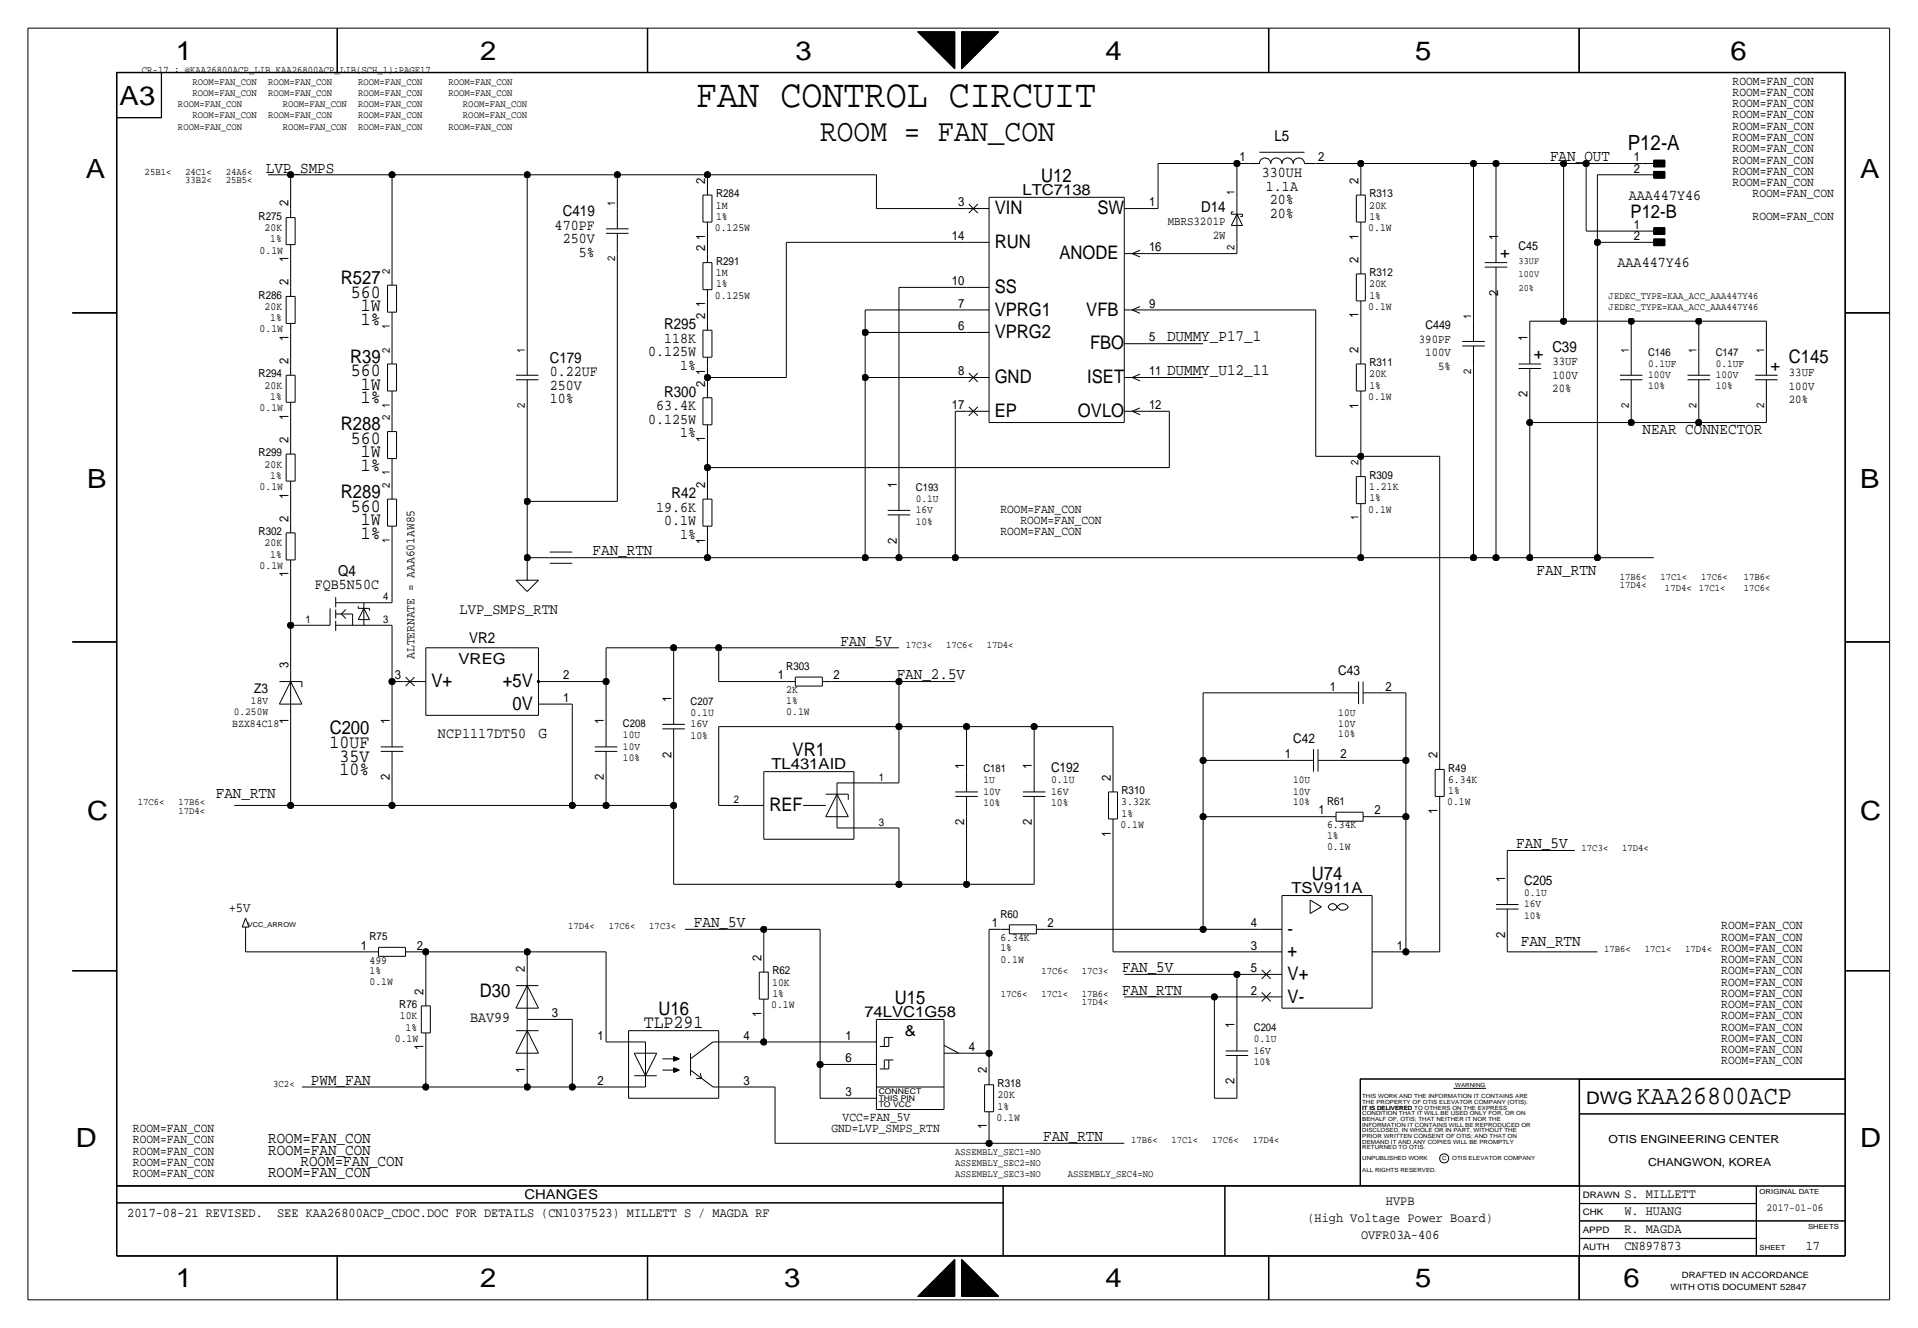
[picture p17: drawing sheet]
<svg xmlns="http://www.w3.org/2000/svg" width="432mm" height="300mm" viewBox="0 0 432 300" stroke-linecap="round" stroke-linejoin="round" font-family="sans-serif">
<defs><g id="words">
<text font-size="8.9" x="157" y="24.2">FAN CONTROL CIRCUIT</text>
<text font-size="7.1" x="184.9" y="31.8">ROOM = FAN_CON</text>
<g font-size="6">
<text x="39.7" y="13.5">1</text>
<text x="108.3" y="13.5">2</text>
<text x="179.4" y="13.5">3</text>
<text x="249.2" y="13.5">4</text>
<text x="319.1" y="13.5">5</text>
<text x="390.2" y="13.5">6</text>
<text x="27" y="23.7">A3</text>
<text x="19.4" y="40.2">A</text>
<text x="419.4" y="40.2">A</text>
<text x="19.7" y="110">B</text>
<text x="419.4" y="110">B</text>
<text x="19.7" y="185">C</text>
<text x="419.4" y="185">C</text>
<text x="17.1" y="258.6">D</text>
<text x="419.4" y="258.6">D</text>
<text x="39.7" y="290.4">1</text>
<text x="108.3" y="290.4">2</text>
<text x="176.8" y="290.4">3</text>
<text x="249.2" y="290.4">4</text>
<text x="319.1" y="290.4">5</text>
<text x="366.1" y="290.4">6</text>
</g>
<text font-size="5.9" x="369.1" y="249">KAA26800ACP</text>
<text font-size="4.7" x="367" y="33.8">P12-A</text>
<g font-size="4.2">
<text x="234.8" y="40.9">U12</text>
<text x="224.3" y="48.3">VIN</text>
<text x="247.4" y="48.3">SW</text>
<text x="367.7" y="49.1">P12-B</text>
<text x="224.3" y="55.9">RUN</text>
<text x="238.9" y="58.5">ANODE</text>
<text x="76.9" y="64.1">R527</text>
<text x="79.1" y="67.1">560</text>
<text x="81.3" y="70.2">1W</text>
<text x="224.3" y="71.2">VPRG1</text>
<text x="224.3" y="66.1">SS</text>
<text x="244.9" y="71.2">VFB</text>
<text x="81.3" y="73.2">1%</text>
<text x="224.3" y="76.3">VPRG2</text>
<text x="79" y="81.8">R39</text>
<text x="245.8" y="78.8">FBO</text>
<text x="403.4" y="81.8">C145</text>
<text x="79.1" y="84.9">560</text>
<text x="81.3" y="87.9">1W</text>
<text x="224.3" y="86.4">GND</text>
<text x="245.1" y="86.4">ISET</text>
<text x="81.3" y="91">1%</text>
<text x="224.3" y="94">EP</text>
<text x="243.1" y="94">OVLO</text>
<text x="76.9" y="97.1">R288</text>
<text x="79.1" y="100.1">560</text>
<text x="81.3" y="103.2">1W</text>
<text x="81.3" y="106.2">1%</text>
<text x="76.9" y="112.3">R289</text>
<text x="79.1" y="115.4">560</text>
<text x="81.3" y="118.4">1W</text>
<text x="81.3" y="121.5">1%</text>
<text x="97.3" y="155">V+</text>
<text x="113.4" y="155">+5V</text>
<text x="115.6" y="160.1">0V</text>
<text x="74.3" y="165.7">C200</text>
<text x="74.3" y="168.7">10UF</text>
<text x="76.6" y="171.8">35V</text>
<text x="178.7" y="170.5">VR1</text>
<text x="76.6" y="174.8">10%</text>
<text x="173.5" y="182.9">REF</text>
<text x="295.8" y="198.4">U74</text>
<text x="290.3" y="210.9">-</text>
<text x="290.3" y="216">+</text>
<text x="290.3" y="221">V+</text>
<text x="108.2" y="224.8">D30</text>
<text x="201.8" y="226.4">U15</text>
<text x="290.3" y="226.1">V-</text>
<text x="145.1" y="232">TLP291</text>
<text x="148.4" y="228.9">U16</text>
</g>
<text font-size="3.9" x="357.6" y="249">DWG</text>
<g font-size="3.6">
<text x="59.9" y="38.9">LVP_SMPS</text>
<text x="349.5" y="36.4">FAN_OUT</text>
<text x="263.1" y="77">DUMMY_P17_1</text>
<text x="263.1" y="84.6">DUMMY_U12_11</text>
<text x="370.3" y="97.8">NEAR CONNECTOR</text>
<text x="133.6" y="125.3">FAN_RTN</text>
<text x="346.5" y="129.6">FAN_RTN</text>
<text x="189.5" y="145.6">FAN_5V</text>
<text x="202.2" y="153.2">FAN_2.5V</text>
<text x="121.4" y="166.4">G</text>
<text x="48.7" y="180">FAN_RTN</text>
<text x="341.9" y="191.3">FAN_5V</text>
<text x="156.5" y="209.1">FAN_5V</text>
<text x="342.9" y="213.5">FAN_RTN</text>
<text x="253" y="219.3">FAN_5V</text>
<text x="253" y="224.3">FAN_RTN</text>
<text x="70.1" y="244.7">PWM_FAN</text>
<text x="60.5" y="257.9">ROOM=FAN_CON</text>
<text x="235.2" y="257.4">FAN_RTN</text>
<text x="60.5" y="260.4">ROOM=FAN_CON</text>
<text x="67.8" y="262.9">ROOM=FAN_CON</text>
<text x="60.4" y="265.5">ROOM=FAN_CON</text>
</g>
<text font-size="3.5" x="103.6" y="138.5">LVP_SMPS_RTN</text>
<g font-size="3.4">
<text x="287.4" y="31.8">L5</text>
<text x="284.5" y="39.9">330UH</text>
<text x="230.5" y="44">LTC7138</text>
<text x="270.8" y="47.8">D14</text>
<text x="285.4" y="43">1.1A</text>
<text x="286.3" y="46">20%</text>
<text x="367.3" y="45">AAA447Y46</text>
<text x="125.1" y="51.9">470PF</text>
<text x="126.9" y="48.8">C419</text>
<text x="286.3" y="49.1">20%</text>
<text x="126.9" y="54.9">250V</text>
<text x="130.5" y="58">5%</text>
<text x="338.2" y="58.2">+</text>
<text x="364.7" y="60.2">AAA447Y46</text>
<text x="149.7" y="77.3">118K</text>
<text x="149.8" y="74.2">R295</text>
<text x="124" y="81.8">C179</text>
<text x="146.1" y="80.3">0.125W</text>
<text x="153.4" y="83.4">1%</text>
<text x="345.9" y="81.1">+</text>
<text x="350" y="79.3">C39</text>
<text x="399.2" y="83.6">+</text>
<text x="124" y="87.9">250V</text>
<text x="124" y="84.9">0.22UF</text>
<text x="149.8" y="89.5">R300</text>
<text x="124" y="91">10%</text>
<text x="146.1" y="95.6">0.125W</text>
<text x="147.9" y="92.5">63.4K</text>
<text x="153.4" y="98.6">1%</text>
<text x="151.4" y="112.3">R42</text>
<text x="147.9" y="115.4">19.6K</text>
<text x="149.7" y="118.4">0.1W</text>
<text x="153.4" y="121.5">1%</text>
<text x="76.2" y="129.8">Q4</text>
<text x="71" y="132.9">FQB5N50C</text>
<text x="103.4" y="149.8">VREG</text>
<text x="105.8" y="145.1">VR2</text>
<text x="98.8" y="166.4">NCP1117DT50</text>
<text x="173.9" y="173.5">TL431AID</text>
<text x="291.2" y="201.5">TSV911A</text>
<text x="106" y="230.4">BAV99</text>
<text x="194.9" y="229.4">74LVC1G58</text>
<text x="204" y="233.7">&amp;</text>
</g>
<text font-size="3.1" x="51.6" y="205.8">+5V</text>
<g font-size="3">
<text x="301.8" y="152.3">C43</text>
<text x="57.3" y="156.3">Z3</text>
<text x="291.6" y="167.6">C42</text>
<text x="237" y="174.2">C192</text>
<text x="343.7" y="199.6">C205</text>
<text x="28.7" y="274.4">2017-08-21 REVISED.</text>
<text x="62.5" y="274.4">SEE KAA26800ACP_CDOC.DOC FOR DETAILS (CN1037523) MILLETT S / MAGDA RF</text>
<text x="118.3" y="270.4">CHANGES</text>
<text x="294.8" y="275.6">(High Voltage Power Board)</text>
<text x="312.5" y="271.8">HVPB</text>
<text x="366.3" y="274.1">W. HUANG</text>
<text x="366.3" y="270.3">S. MILLETT</text>
<text x="306.9" y="279.5">OVFR03A-406</text>
<text x="366.3" y="282">CN897873</text>
<text x="366.3" y="278.2">R. MAGDA</text>
<text x="407.2" y="282">17</text>
</g>
<g font-size="2.9">
<text x="390.7" y="21.6">ROOM=FAN_CON</text>
<text x="390.7" y="19.1">ROOM=FAN_CON</text>
<text x="390.7" y="29.3">ROOM=FAN_CON</text>
<text x="390.7" y="24.2">ROOM=FAN_CON</text>
<text x="390.7" y="26.7">ROOM=FAN_CON</text>
<text x="390.7" y="31.8">ROOM=FAN_CON</text>
<text x="390.7" y="34.3">ROOM=FAN_CON</text>
<text x="159" y="41.5" transform="rotate(-90 159 41.5)">2</text>
<text x="279.5" y="36.4">1</text>
<text x="297.2" y="36.4">2</text>
<text x="306.3" y="41.5" transform="rotate(-90 306.3 41.5)">2</text>
<text x="368.4" y="36.4">1</text>
<text x="368.4" y="38.9">2</text>
<text x="390.7" y="42">ROOM=FAN_CON</text>
<text x="390.7" y="39.4">ROOM=FAN_CON</text>
<text x="390.7" y="36.9">ROOM=FAN_CON</text>
<text x="65" y="46.5" transform="rotate(-90 65 46.5)">2</text>
<text x="216" y="46.5">3</text>
<text x="259.1" y="46.5">1</text>
<text x="395.2" y="44.5">ROOM=FAN_CON</text>
<text x="368.4" y="51.6">1</text>
<text x="395.2" y="49.6">ROOM=FAN_CON</text>
<text x="65" y="59.1" transform="rotate(-90 65 59.1)">1</text>
<text x="159" y="56.7" transform="rotate(-90 159 56.7)">2</text>
<text x="159" y="54" transform="rotate(-90 159 54)">1</text>
<text x="214.6" y="54.2">14</text>
<text x="259.1" y="56.7">16</text>
<text x="306.3" y="59.2" transform="rotate(-90 306.3 59.2)">2</text>
<text x="306.3" y="54" transform="rotate(-90 306.3 54)">1</text>
<text x="337.8" y="54.2" transform="rotate(-90 337.8 54.2)">1</text>
<text x="368.4" y="54.2">2</text>
<text x="65" y="64.3" transform="rotate(-90 65 64.3)">2</text>
<text x="214.6" y="64.3">10</text>
<text x="159" y="71.9" transform="rotate(-90 159 71.9)">2</text>
<text x="159" y="69.3" transform="rotate(-90 159 69.3)">1</text>
<text x="216" y="69.4">7</text>
<text x="259.1" y="69.4">9</text>
<text x="306.3" y="71.8" transform="rotate(-90 306.3 71.8)">1</text>
<text x="337.8" y="66.7" transform="rotate(-90 337.8 66.7)">2</text>
<text x="65" y="76.9" transform="rotate(-90 65 76.9)">1</text>
<text x="216" y="74.5">6</text>
<text x="259.1" y="77">5</text>
<text x="344.4" y="77" transform="rotate(-90 344.4 77)">1</text>
<text x="65" y="82.1" transform="rotate(-90 65 82.1)">2</text>
<text x="306.3" y="79.6" transform="rotate(-90 306.3 79.6)">2</text>
<text x="159" y="87.2" transform="rotate(-90 159 87.2)">2</text>
<text x="159" y="84.5" transform="rotate(-90 159 84.5)">1</text>
<text x="216" y="84.6">8</text>
<text x="259.1" y="84.6">11</text>
<text x="344.4" y="89.6" transform="rotate(-90 344.4 89.6)">2</text>
<text x="65" y="94.7" transform="rotate(-90 65 94.7)">1</text>
<text x="214.6" y="92.3">17</text>
<text x="259.1" y="92.3">12</text>
<text x="306.3" y="92.1" transform="rotate(-90 306.3 92.1)">1</text>
<text x="65" y="99.9" transform="rotate(-90 65 99.9)">2</text>
<text x="159" y="99.8" transform="rotate(-90 159 99.8)">1</text>
<text x="65" y="112.5" transform="rotate(-90 65 112.5)">1</text>
<text x="159" y="110" transform="rotate(-90 159 110)">2</text>
<text x="202.2" y="110" transform="rotate(-90 202.2 110)">1</text>
<text x="65" y="117.7" transform="rotate(-90 65 117.7)">2</text>
<text x="225.6" y="115.6">ROOM=FAN_CON</text>
<text x="230.1" y="118.2">ROOM=FAN_CON</text>
<text x="159" y="122.6" transform="rotate(-90 159 122.6)">1</text>
<text x="202.2" y="122.6" transform="rotate(-90 202.2 122.6)">2</text>
<text x="225.6" y="120.7">ROOM=FAN_CON</text>
<text x="65" y="130.2" transform="rotate(-90 65 130.2)">1</text>
<text x="93.5" y="148.6" transform="rotate(-90 93.5 148.6)">ALTERNATE = AAA601AW85</text>
<text x="65" y="150.7" transform="rotate(-90 65 150.7)">3</text>
<text x="89" y="153.2">3</text>
<text x="127" y="153.2">2</text>
<text x="175.4" y="153.2">1</text>
<text x="188" y="153.2">2</text>
<text x="299.8" y="155.8">1</text>
<text x="312.4" y="155.8">2</text>
<text x="127" y="158.3">1</text>
<text x="151.4" y="158.3" transform="rotate(-90 151.4 158.3)">1</text>
<text x="65" y="163.3" transform="rotate(-90 65 163.3)">1</text>
<text x="87.9" y="163.4" transform="rotate(-90 87.9 163.4)">1</text>
<text x="136.1" y="163.4" transform="rotate(-90 136.1 163.4)">1</text>
<text x="151.4" y="170.9" transform="rotate(-90 151.4 170.9)">2</text>
<text x="217.4" y="173.5" transform="rotate(-90 217.4 173.5)">1</text>
<text x="232.7" y="173.5" transform="rotate(-90 232.7 173.5)">1</text>
<text x="289.7" y="171">1</text>
<text x="302.3" y="171">2</text>
<text x="324.1" y="171" transform="rotate(-90 324.1 171)">2</text>
<text x="87.9" y="176" transform="rotate(-90 87.9 176)">2</text>
<text x="136.1" y="176" transform="rotate(-90 136.1 176)">2</text>
<text x="250.4" y="176.1" transform="rotate(-90 250.4 176.1)">2</text>
<text x="297.3" y="183.7">1</text>
<text x="309.9" y="183.7">2</text>
<text x="324.1" y="183.6" transform="rotate(-90 324.1 183.6)">1</text>
<text x="217.4" y="186.1" transform="rotate(-90 217.4 186.1)">2</text>
<text x="232.7" y="186.1" transform="rotate(-90 232.7 186.1)">2</text>
<text x="250.4" y="188.7" transform="rotate(-90 250.4 188.7)">1</text>
<text x="339.3" y="198.9" transform="rotate(-90 339.3 198.9)">1</text>
<text x="223.6" y="209.1">1</text>
<text x="236.2" y="209.1">2</text>
<text x="282" y="209.1">4</text>
<text x="388.1" y="209.6">ROOM=FAN_CON</text>
<text x="81.4" y="214.2">1</text>
<text x="94" y="214.2">2</text>
<text x="282" y="214.2">3</text>
<text x="315" y="214.2">1</text>
<text x="339.3" y="211.5" transform="rotate(-90 339.3 211.5)">2</text>
<text x="388.1" y="212.1">ROOM=FAN_CON</text>
<text x="388.1" y="214.7">ROOM=FAN_CON</text>
<text x="118.4" y="219.3" transform="rotate(-90 118.4 219.3)">2</text>
<text x="171.7" y="216.7" transform="rotate(-90 171.7 216.7)">2</text>
<text x="282" y="219.3">5</text>
<text x="388.1" y="219.8">ROOM=FAN_CON</text>
<text x="388.1" y="217.2">ROOM=FAN_CON</text>
<text x="95.5" y="224.3" transform="rotate(-90 95.5 224.3)">2</text>
<text x="282" y="224.3">2</text>
<text x="388.1" y="227.4">ROOM=FAN_CON</text>
<text x="388.1" y="224.8">ROOM=FAN_CON</text>
<text x="388.1" y="222.3">ROOM=FAN_CON</text>
<text x="124.5" y="229.4">3</text>
<text x="171.7" y="229.3" transform="rotate(-90 171.7 229.3)">1</text>
<text x="278.4" y="232" transform="rotate(-90 278.4 232)">1</text>
<text x="388.1" y="232.5">ROOM=FAN_CON</text>
<text x="388.1" y="229.9">ROOM=FAN_CON</text>
<text x="95.5" y="236.9" transform="rotate(-90 95.5 236.9)">1</text>
<text x="134.7" y="234.5">1</text>
<text x="167.6" y="234.5">4</text>
<text x="190.6" y="239.6">6</text>
<text x="190.6" y="234.5">1</text>
<text x="218.4" y="237">4</text>
<text x="388.1" y="235">ROOM=FAN_CON</text>
<text x="388.1" y="237.5">ROOM=FAN_CON</text>
<text x="118.4" y="242" transform="rotate(-90 118.4 242)">1</text>
<text x="134.7" y="244.7">2</text>
<text x="167.6" y="244.7">3</text>
<text x="222.5" y="242.1" transform="rotate(-90 222.5 242.1)">2</text>
<text x="278.4" y="244.5" transform="rotate(-90 278.4 244.5)">2</text>
<text x="388.1" y="240.1">ROOM=FAN_CON</text>
<text x="190.6" y="247.2">3</text>
<text x="30" y="257.9">ROOM=FAN_CON</text>
<text x="30" y="255.3">ROOM=FAN_CON</text>
<text x="187.5" y="255.3">GND=LVP_SMPS_RTN</text>
<text x="190" y="252.8">VCC=FAN_5V</text>
<text x="222.5" y="254.7" transform="rotate(-90 222.5 254.7)">1</text>
<text x="30" y="262.9">ROOM=FAN_CON</text>
<text x="30" y="260.4">ROOM=FAN_CON</text>
<text x="30" y="265.5">ROOM=FAN_CON</text>
</g>
<g font-size="2.7">
<text x="263.3" y="50.9">MBRS3201P</text>
<text x="273.5" y="53.9">2W</text>
<text x="342.4" y="56.4">C45</text>
<text x="319.9" y="77.3">390PF</text>
<text x="321.4" y="74.2">C449</text>
<text x="321.4" y="80.3">100V</text>
<text x="324.3" y="83.4">5%</text>
<text x="350" y="82.3">33UF</text>
<text x="350" y="88.4">20%</text>
<text x="350" y="85.4">100V</text>
<text x="403.4" y="87.9">100V</text>
<text x="403.4" y="84.9">33UF</text>
<text x="403.4" y="91">20%</text>
</g>
<g font-size="2.5">
<text x="161.4" y="47">1M</text>
<text x="161.4" y="44.5">R284</text>
<text x="308.7" y="47">20K</text>
<text x="308.8" y="44.5">R313</text>
<text x="58.3" y="49.6">R275</text>
<text x="59.7" y="52.1">20K</text>
<text x="161.2" y="52.1">0.125W</text>
<text x="161.4" y="49.6">1%</text>
<text x="308.5" y="52.1">0.1W</text>
<text x="308.8" y="49.6">1%</text>
<text x="58.5" y="57.2">0.1W</text>
<text x="60.9" y="54.7">1%</text>
<text x="161.4" y="59.7">R291</text>
<text x="161.4" y="62.3">1M</text>
<text x="161.4" y="64.8">1%</text>
<text x="308.7" y="64.8">20K</text>
<text x="308.8" y="62.3">R312</text>
<text x="58.3" y="67.4">R286</text>
<text x="59.7" y="69.9">20K</text>
<text x="161.2" y="67.4">0.125W</text>
<text x="308.5" y="69.9">0.1W</text>
<text x="308.8" y="67.4">1%</text>
<text x="58.5" y="75">0.1W</text>
<text x="60.9" y="72.4">1%</text>
<text x="308.8" y="82.6">R311</text>
<text x="58.3" y="85.1">R294</text>
<text x="59.7" y="87.7">20K</text>
<text x="308.7" y="85.1">20K</text>
<text x="308.8" y="87.7">1%</text>
<text x="58.5" y="92.8">0.1W</text>
<text x="60.9" y="90.2">1%</text>
<text x="308.5" y="90.2">0.1W</text>
<text x="58.3" y="102.9">R299</text>
<text x="59.7" y="105.5">20K</text>
<text x="58.5" y="110.5">0.1W</text>
<text x="60.9" y="108">1%</text>
<text x="308.7" y="110.5">1.21K</text>
<text x="308.8" y="108">R309</text>
<text x="308.8" y="113.1">1%</text>
<text x="308.5" y="115.6">0.1W</text>
<text x="58.3" y="120.7">R302</text>
<text x="59.7" y="123.2">20K</text>
<text x="60.9" y="125.8">1%</text>
<text x="58.5" y="128.3">0.1W</text>
<text x="177.3" y="151.1">R303</text>
<text x="155.7" y="161.4">0.1U</text>
<text x="177.3" y="156.4">2K</text>
<text x="177.3" y="158.7">1%</text>
<text x="177.3" y="161.2">0.1W</text>
<text x="52.4" y="163.9">BZX84C18</text>
<text x="155.7" y="164">16V</text>
<text x="155.7" y="166.6">10%</text>
<text x="237" y="179.3">16V</text>
<text x="237" y="176.7">0.1U</text>
<text x="252.9" y="179.1">R310</text>
<text x="326.5" y="176.6">6.34K</text>
<text x="326.5" y="174">R49</text>
<text x="326.5" y="179.1">1%</text>
<text x="237" y="181.8">10%</text>
<text x="252.8" y="181.7">3.32K</text>
<text x="252.9" y="184.2">1%</text>
<text x="299.2" y="181.6">R61</text>
<text x="326.3" y="181.7">0.1W</text>
<text x="252.6" y="186.7">0.1W</text>
<text x="299.2" y="191.7">0.1W</text>
<text x="299.2" y="189.2">1%</text>
<text x="299.2" y="186.8">6.34K</text>
<text x="225.6" y="207">R60</text>
<text x="83.3" y="212">R75</text>
<text x="225.6" y="212.2">6.34K</text>
<text x="225.6" y="214.6">1%</text>
<text x="83.3" y="219.7">1%</text>
<text x="83.3" y="217.3">499</text>
<text x="174.1" y="219.8">R62</text>
<text x="225.6" y="217.1">0.1W</text>
<text x="83.3" y="222.2">0.1W</text>
<text x="90" y="227.4">R76</text>
<text x="173.9" y="227.4">0.1W</text>
<text x="174.1" y="222.3">10K</text>
<text x="174.1" y="224.8">1%</text>
<text x="90.1" y="229.9">10K</text>
<text x="91.4" y="232.5">1%</text>
<text x="89" y="235">0.1W</text>
<text x="224.9" y="245.2">R318</text>
<text x="224.9" y="247.7">20K</text>
<text x="224.9" y="250.2">1%</text>
<text x="224.7" y="252.8">0.1W</text>
<text x="362.7" y="257.9">OTIS ENGINEERING CENTER</text>
<text x="371.6" y="262.9">CHANGWON, KOREA</text>
</g>
<g font-size="2.4">
<text x="138.7" y="46.5" transform="rotate(-90 138.7 46.5)">1</text>
<text x="278.4" y="44" transform="rotate(-90 278.4 44)">1</text>
<text x="138.7" y="58.9" transform="rotate(-90 138.7 58.9)">2</text>
<text x="278.4" y="56.4" transform="rotate(-90 278.4 56.4)">2</text>
<text x="87.9" y="61.8" transform="rotate(-90 87.9 61.8)">2</text>
<text x="331.7" y="71.9" transform="rotate(-90 331.7 71.9)">1</text>
<text x="87.9" y="74.1" transform="rotate(-90 87.9 74.1)">1</text>
<text x="87.9" y="79.6" transform="rotate(-90 87.9 79.6)">2</text>
<text x="118.4" y="79.6" transform="rotate(-90 118.4 79.6)">1</text>
<text x="367.3" y="79.6" transform="rotate(-90 367.3 79.6)">1</text>
<text x="371.6" y="80.2">C146</text>
<text x="371.6" y="82.7">0.1UF</text>
<text x="382.5" y="79.6" transform="rotate(-90 382.5 79.6)">1</text>
<text x="386.8" y="82.7">0.1UF</text>
<text x="386.8" y="80.2">C147</text>
<text x="397.8" y="79.6" transform="rotate(-90 397.8 79.6)">1</text>
<text x="331.7" y="84.3" transform="rotate(-90 331.7 84.3)">2</text>
<text x="371.6" y="87.8">10%</text>
<text x="371.6" y="85.3">100V</text>
<text x="386.8" y="87.8">10%</text>
<text x="386.8" y="85.3">100V</text>
<text x="87.9" y="94.8" transform="rotate(-90 87.9 94.8)">2</text>
<text x="87.9" y="91.9" transform="rotate(-90 87.9 91.9)">1</text>
<text x="118.4" y="91.9" transform="rotate(-90 118.4 91.9)">2</text>
<text x="367.3" y="91.9" transform="rotate(-90 367.3 91.9)">2</text>
<text x="382.5" y="91.9" transform="rotate(-90 382.5 91.9)">2</text>
<text x="397.8" y="91.9" transform="rotate(-90 397.8 91.9)">2</text>
<text x="87.9" y="107.2" transform="rotate(-90 87.9 107.2)">1</text>
<text x="306.3" y="105" transform="rotate(-90 306.3 105)">2</text>
<text x="87.9" y="110" transform="rotate(-90 87.9 110)">2</text>
<text x="206.5" y="110.7">C193</text>
<text x="206.5" y="113.2">0.1U</text>
<text x="206.5" y="118.3">10%</text>
<text x="206.5" y="115.8">16V</text>
<text x="306.3" y="117.3" transform="rotate(-90 306.3 117.3)">1</text>
<text x="87.9" y="122.4" transform="rotate(-90 87.9 122.4)">1</text>
<text x="86.4" y="135.4">4</text>
<text x="68.9" y="140.5">1</text>
<text x="86.4" y="140.5">3</text>
<text x="52.7" y="161.3">0.250W</text>
<text x="56.6" y="158.8">18V</text>
<text x="155.7" y="159">C207</text>
<text x="301.8" y="161.4">10U</text>
<text x="140.5" y="164">C208</text>
<text x="140.5" y="166.5">10U</text>
<text x="301.8" y="166.3">10%</text>
<text x="301.8" y="164">10V</text>
<text x="140.5" y="171.7">10%</text>
<text x="140.5" y="169.1">10V</text>
<text x="198.1" y="176.1">1</text>
<text x="221.7" y="174.2">C181</text>
<text x="221.7" y="176.7">1U</text>
<text x="221.7" y="179.3">10V</text>
<text x="291.6" y="176.7">10U</text>
<text x="291.6" y="179.3">10V</text>
<text x="165.4" y="181.2">2</text>
<text x="221.7" y="181.8">10%</text>
<text x="291.6" y="181.6">10%</text>
<text x="198.1" y="186.2">3</text>
<text x="343.7" y="202.1">0.1U</text>
<text x="343.7" y="204.7">16V</text>
<text x="343.7" y="207.2">10%</text>
<text x="282.7" y="232.6">C204</text>
<text x="282.7" y="235.1">0.1U</text>
<text x="282.7" y="237.7">16V</text>
<text x="282.7" y="240.2">10%</text>
<text x="398.3" y="273.1">2017-01-06</text>
</g>
<g font-size="2.3">
<text x="32" y="16.6">CR-17 : @KAA26800ACP_LIB.KAA26800ACP_LIB(SCH_1):PAGE17</text>
<text x="43.4" y="19.1">ROOM=FAN_CON</text>
<text x="43.4" y="21.6">ROOM=FAN_CON</text>
<text x="60.5" y="21.6">ROOM=FAN_CON</text>
<text x="60.5" y="19.1">ROOM=FAN_CON</text>
<text x="80.8" y="21.6">ROOM=FAN_CON</text>
<text x="80.8" y="19.1">ROOM=FAN_CON</text>
<text x="101.1" y="19.1">ROOM=FAN_CON</text>
<text x="101.1" y="21.6">ROOM=FAN_CON</text>
<text x="40.1" y="24.2">ROOM=FAN_CON</text>
<text x="40.1" y="29.3">ROOM=FAN_CON</text>
<text x="43.4" y="26.7">ROOM=FAN_CON</text>
<text x="60.5" y="26.7">ROOM=FAN_CON</text>
<text x="63.7" y="24.2">ROOM=FAN_CON</text>
<text x="63.7" y="29.3">ROOM=FAN_CON</text>
<text x="80.8" y="24.2">ROOM=FAN_CON</text>
<text x="80.8" y="26.7">ROOM=FAN_CON</text>
<text x="80.8" y="29.3">ROOM=FAN_CON</text>
<text x="101.1" y="29.3">ROOM=FAN_CON</text>
<text x="104.4" y="26.7">ROOM=FAN_CON</text>
<text x="104.4" y="24.2">ROOM=FAN_CON</text>
<text x="32.6" y="39.4">25B1&lt;</text>
<text x="41.8" y="39.4">24C1&lt;</text>
<text x="41.8" y="41.3">33B2&lt;</text>
<text x="50.9" y="39.4">24A6&lt;</text>
<text x="50.9" y="41.3">25B5&lt;</text>
<text x="362.7" y="69.9">JEDEC_TYPE=KAA_ACC_AAA447Y46</text>
<text x="362.7" y="67.4">JEDEC_TYPE=KAA_ACC_AAA447Y46</text>
<text x="365.3" y="130.9">17B6&lt;</text>
<text x="374.4" y="130.9">17C1&lt;</text>
<text x="383.5" y="130.9">17C6&lt;</text>
<text x="393.2" y="130.9">17B6&lt;</text>
<text x="365.3" y="132.7">17D4&lt;</text>
<text x="375.4" y="133.4">17D4&lt;</text>
<text x="383" y="133.4">17C1&lt;</text>
<text x="393.2" y="133.4">17C6&lt;</text>
<text x="204.2" y="146.1">17C3&lt;</text>
<text x="213.4" y="146.1">17C6&lt;</text>
<text x="222.5" y="146.1">17D4&lt;</text>
<text x="31.1" y="181.7">17C6&lt;</text>
<text x="40.2" y="181.7">17B6&lt;</text>
<text x="40.2" y="183.5">17D4&lt;</text>
<text x="356.6" y="191.8">17C3&lt;</text>
<text x="365.8" y="191.8">17D4&lt;</text>
<text x="128.1" y="209.6">17D4&lt;</text>
<text x="137.3" y="209.6">17C6&lt;</text>
<text x="146.4" y="209.6">17C3&lt;</text>
<text x="361.7" y="214.7">17B6&lt;</text>
<text x="370.8" y="214.7">17C1&lt;</text>
<text x="380" y="214.7">17D4&lt;</text>
<text x="234.8" y="219.8">17C6&lt;</text>
<text x="243.9" y="219.8">17C3&lt;</text>
<text x="225.7" y="224.8">17C6&lt;</text>
<text x="234.8" y="224.8">17C1&lt;</text>
<text x="243.9" y="224.8">17B6&lt;</text>
<text x="243.9" y="226.7">17D4&lt;</text>
<text x="61.6" y="245.2">3C2&lt;</text>
<text x="255" y="257.9">17B6&lt;</text>
<text x="264.2" y="257.9">17C1&lt;</text>
<text x="273.3" y="257.9">17C6&lt;</text>
<text x="282.4" y="257.9">17D4&lt;</text>
<text x="215.4" y="260.4">ASSEMBLY_SEC1=NO</text>
<text x="215.4" y="262.9">ASSEMBLY_SEC2=NO</text>
<text x="215.4" y="265.5">ASSEMBLY_SEC3=NO</text>
<text x="240.8" y="265.5">ASSEMBLY_SEC4=NO</text>
</g>
<g font-size="2.2">
<text x="342.4" y="59.5">33UF</text>
<text x="342.4" y="62.5">100V</text>
<text x="342.4" y="65.6">20%</text>
</g>
<g font-size="2">
<text x="356.9" y="270.3">DRAWN</text>
<text x="356.9" y="274.1">CHK</text>
<text x="356.9" y="282">AUTH</text>
<text x="356.9" y="278.2">APPD</text>
<text x="376.7" y="290.9">WITH OTIS DOCUMENT 52847</text>
<text x="379.2" y="288.3">DRAFTED IN ACCORDANCE</text>
</g>
<g font-size="1.8">
<text x="198.1" y="249.7">TO VCC</text>
<text x="198.1" y="248.2">THIS PIN</text>
<text x="198.1" y="246.7">CONNECT</text>
</g>
<g font-size="1.6">
<text x="396.7" y="269.3">ORIGINAL DATE</text>
<text x="396.7" y="282">SHEET</text>
<text x="407.7" y="277.2">SHEETS</text>
</g>
<text font-size="1.5" x="55.9" y="209.1">VCC_ARROW</text>
<g font-size="1.3">
<text x="328.1" y="245.2">WARNING</text>
<text x="307.1" y="249">THE PROPERTY OF OTIS ELEVATOR COMPANY (OTIS).</text>
<text x="307.1" y="250.3">IT IS DELIVERED</text>
<text x="307.1" y="247.8">THIS WORK AND THE INFORMATION IT CONTAINS ARE</text>
<text x="307.1" y="250.3">IT IS DELIVERED TO OTHERS ON THE EXPRESS</text>
<text x="307.1" y="251.6">CONDITION THAT IT WILL BE USED ONLY FOR, OR ON</text>
<text x="307.1" y="252.8">BEHALF OF, OTIS; THAT NEITHER IT NOR THE</text>
<text x="307.1" y="254.1">INFORMATION IT CONTAINS WILL BE REPRODUCED OR</text>
<text x="307.1" y="255.4">DISCLOSED, IN WHOLE OR IN PART, WITHOUT THE</text>
<text x="307.1" y="256.6">PRIOR WRITTEN CONSENT OF OTIS; AND THAT ON</text>
<text x="307.1" y="257.9">DEMAND IT AND ANY COPIES WILL BE PROMPTLY</text>
<text x="307.1" y="259.2">RETURNED TO OTIS.</text>
<text x="307.1" y="261.7">UNPUBLISHED WORK</text>
<text x="325.2" y="261.7">C</text>
<text x="327.5" y="261.7">OTIS ELEVATOR COMPANY</text>
<text x="307.1" y="264.3">ALL RIGHTS RESERVED.</text>
</g>
</g></defs>
<g fill="none" stroke="#000" stroke-width=".23">
<path d="M6.3 6.4v286.8zM6.3 6.4h419.8zM26.3 16.3v267zM26.3 16.3h389.8zM26.3 16.4v266.9zM26.3 16.4h389.8zM26.4 16.4h389.6zM26.4 16.4v266.9zM36.4 16.4v10.2zM76 6.4v10zM76.1 6.4v10zM145.9 6.4v10z"/>
<path d="M146 6.4v10zM206.9 7.2h8.4zM206.9 7.2l8.4 8.3zM207 7.2h.1M207 7.3h.1M207.1 7.2v.1zM207.1 7.2v.2zM207.2 7.2v.2zM207.2 7.2v.3zM207.3 7.2v.3zM207.3 7.2v.4zM207.4 7.2v.4z"/>
<path d="M207.4 7.2v.5zM207.5 7.2v.5zM207.5 7.2v.6zM207.6 7.2v.6zM207.6 7.2v.7zM207.7 7.2v.7zM207.7 7.2v.8zM207.8 7.2v.8zM207.8 7.2v.9zM207.9 7.2v.9zM207.9 7.2v1zM208 7.2v1z"/>
<path d="M208 7.2v1.1zM208.1 7.2v1.1zM208.1 7.2v1.2zM208.2 7.2v1.2zM208.2 7.2v1.3zM208.3 7.2v1.3zM208.3 7.2v1.4zM208.4 7.2v1.4zM208.4 7.2v1.5zM208.5 7.2v1.5zM208.5 7.2v1.6zM208.6 7.2v1.6z"/>
<path d="M208.6 7.2v1.7zM208.7 7.2v1.7zM208.7 7.2v1.8zM208.8 7.2v1.8zM208.8 7.2v1.9zM208.9 7.2v1.9zM208.9 7.2v2zM209 7.2v2zM209 7.2v2.1zM209.1 7.2v2.1zM209.1 7.2v2.2zM209.2 7.2v2.2z"/>
<path d="M209.2 7.2v2.3zM209.3 7.2v2.4zM209.4 7.2v2.5zM209.5 7.2v2.6zM209.6 7.2v2.7zM209.7 7.2v2.7zM209.7 7.2v2.8zM209.8 7.2v2.8zM209.8 7.2v2.9zM209.9 7.2v2.9zM209.9 7.2v3zM210 7.2v3z"/>
<path d="M210 7.2v3.1zM210.1 7.2v3.1zM210.1 7.2v3.2zM210.2 7.2v3.2zM210.2 7.2v3.3zM210.3 7.2v3.3zM210.3 7.2v3.4zM210.4 7.2v3.4zM210.4 7.2v3.5zM210.5 7.2v3.5zM210.5 7.2v3.6zM210.6 7.2v3.6z"/>
<path d="M210.6 7.2v3.7zM210.7 7.2v3.7zM210.7 7.2v3.8zM210.8 7.2v3.8zM210.8 7.2v3.9zM210.9 7.2v3.9zM210.9 7.2v4zM211 7.2v4zM211 7.2v4.1zM211.1 7.2v4.1zM211.1 7.2v4.2zM211.2 7.2v4.2z"/>
<path d="M211.2 7.2v4.3zM211.3 7.2v4.3zM211.3 7.2v4.4zM211.4 7.2v4.4zM211.4 7.2v4.5zM211.5 7.2v4.5zM211.5 7.2v4.6zM211.6 7.2v4.6zM211.6 7.2v4.7zM211.7 7.2v4.7zM211.7 7.2v4.8zM211.8 7.2v4.8z"/>
<path d="M211.8 7.2v4.9zM211.9 7.2v4.9zM211.9 7.2v5zM212 7.2v5zM212 7.2v5.1zM212.1 7.2v5.1zM212.1 7.2v5.2zM212.2 7.2v5.2zM212.2 7.2v5.3zM212.3 7.2v5.3zM212.3 7.2v5.4zM212.4 7.2v5.4z"/>
<path d="M212.4 7.2v5.5zM212.5 7.2v5.6zM212.6 7.2v5.7zM212.7 7.2v5.8zM212.8 7.2v5.8zM212.8 7.2v5.9zM212.9 7.2v5.9zM212.9 7.2v6zM213 7.2v6zM213 7.2v6.1zM213.1 7.2v6.1zM213.1 7.2v6.2z"/>
<path d="M213.2 7.2v6.2zM213.2 7.2v6.3zM213.3 7.2v6.3zM213.3 7.2v6.4zM213.4 7.2v6.4zM213.4 7.2v6.5zM213.5 7.2v6.5zM213.5 7.2v6.6zM213.6 7.2v6.6zM213.6 7.2v6.7zM213.7 7.2v6.7zM213.7 7.2v6.8z"/>
<path d="M213.8 7.2v6.8zM213.8 7.2v6.9zM213.9 7.2v6.9zM213.9 7.2v7zM214 7.2v7zM214 7.2v7.1zM214.1 7.2v7.1zM214.1 7.2v7.2zM214.2 7.2v7.2zM214.2 7.2v7.3zM214.3 7.2v7.3zM214.3 7.2v7.4z"/>
<path d="M214.4 7.2v7.4zM214.4 7.2v7.5zM214.5 7.2v7.5zM214.5 7.2v7.6zM214.6 7.2v7.6zM214.6 7.2v7.7zM214.7 7.2v7.7zM214.7 7.2v7.8zM214.8 7.2v7.8zM214.8 7.2v7.9zM214.9 7.2v7.9zM214.9 7.2v8z"/>
<path d="M215 7.2v8zM215 7.2v8.1zM215.1 7.2v8.1zM215.1 7.2v8.2zM215.2 7.2v8.2zM215.2 7.2v8.3zM215.3 7.2v8.3zM216.8 7.2v8.3zM216.8 7.2h8.4zM216.9 7.2v8.3zM216.9 7.2v8.2zM217 7.2v8.2z"/>
<path d="M217 7.2v8.1zM217.1 7.2v8.1zM217.1 7.2v8zM217.2 7.2v8zM217.2 7.2v7.9zM217.3 7.2v7.9zM217.3 7.2v7.8zM217.4 7.2v7.8zM217.4 7.2v7.7zM217.5 7.2v7.7zM217.5 7.2v7.6zM217.6 7.2v7.6z"/>
<path d="M217.6 7.2v7.5zM217.7 7.2v7.5zM217.7 7.2v7.4zM217.8 7.2v7.4zM217.8 7.2v7.3zM217.9 7.2v7.3zM217.9 7.2v7.2zM218 7.2v7.2zM218 7.2v7.1zM218.1 7.2v7.1zM218.1 7.2v7zM218.2 7.2v7z"/>
<path d="M218.2 7.2v6.9zM218.3 7.2v6.9zM218.3 7.2v6.8zM218.4 7.2v6.8zM218.4 7.2v6.7zM218.5 7.2v6.7zM218.5 7.2v6.6zM218.6 7.2v6.6zM218.6 7.2v6.5zM218.7 7.2v6.5zM218.7 7.2v6.4zM218.8 7.2v6.4z"/>
<path d="M218.8 7.2v6.3zM218.9 7.2v6.3zM218.9 7.2v6.2zM219 7.2v6.2zM219 7.2v6.1zM219.1 7.2v6.1zM219.2 7.2v6zM219.3 7.2v5.9zM219.4 7.2v5.8zM219.5 7.2v5.7zM219.6 7.2v5.6zM219.7 7.2v5.5z"/>
<path d="M219.7 7.2v5.4zM219.8 7.2v5.4zM219.8 7.2v5.3zM219.9 7.2v5.3zM219.9 7.2v5.2zM220 7.2v5.2zM220 7.2v5.1zM220.1 7.2v5.1zM220.1 7.2v5zM220.2 7.2v5zM220.2 7.2v4.9zM220.3 7.2v4.9z"/>
<path d="M220.3 7.2v4.8zM220.4 7.2v4.8zM220.4 7.2v4.7zM220.5 7.2v4.7zM220.5 7.2v4.6zM220.6 7.2v4.6zM220.6 7.2v4.5zM220.7 7.2v4.5zM220.7 7.2v4.4zM220.8 7.2v4.4zM220.8 7.2v4.3zM220.9 7.2v4.3z"/>
<path d="M220.9 7.2v4.2zM221 7.2v4.2zM221 7.2v4.1zM221.1 7.2v4.1zM221.1 7.2v4zM221.2 7.2v4zM221.2 7.2v3.9zM221.3 7.2v3.9zM221.3 7.2v3.8zM221.4 7.2v3.8zM221.4 7.2v3.7zM221.5 7.2v3.7z"/>
<path d="M221.5 7.2v3.6zM221.6 7.2v3.6zM221.6 7.2v3.5zM221.7 7.2v3.5zM221.7 7.2v3.4zM221.8 7.2v3.4zM221.8 7.2v3.3zM221.9 7.2v3.3zM221.9 7.2v3.2zM222 7.2v3.2zM222 7.2v3.1zM222.1 7.2v3.1z"/>
<path d="M222.1 7.2v3zM222.2 7.2v3zM222.2 7.2v2.9zM222.3 7.2v2.9zM222.4 7.2v2.8zM222.5 7.2v2.7zM222.6 7.2v2.6zM222.7 7.2v2.5zM222.8 7.2v2.4zM222.9 7.2v2.3zM222.9 7.2v2.2zM223 7.2v2.2z"/>
<path d="M223 7.2v2.1zM223.1 7.2v2.1zM223.1 7.2v2zM223.2 7.2v2zM223.2 7.2v1.9zM223.3 7.2v1.9zM223.3 7.2v1.8zM223.4 7.2v1.8zM223.4 7.2v1.7zM223.5 7.2v1.7zM223.5 7.2v1.6zM223.6 7.2v1.6z"/>
<path d="M223.6 7.2v1.5zM223.7 7.2v1.5zM223.7 7.2v1.4zM223.8 7.2v1.4zM223.8 7.2v1.3zM223.9 7.2v1.3zM223.9 7.2v1.2zM224 7.2v1.2zM224 7.2v1.1zM224.1 7.2v1.1zM224.1 7.2v1zM224.2 7.2v1z"/>
<path d="M224.2 7.2v.9zM224.3 7.2v.9zM224.3 7.2v.8zM224.4 7.2v.8zM224.4 7.2v.7zM224.5 7.2v.7zM224.5 7.2v.6zM224.6 7.2v.6zM224.6 7.2v.5zM224.7 7.2v.5zM224.7 7.2v.4zM224.8 7.2v.4z"/>
<path d="M224.8 7.2v.3zM224.9 7.2v.3zM224.9 7.2v.2zM225 7.2v.2zM225 7.2v.1zM225.1 7.2h.1M225.2 7.2l-8.4 8.3zM286 6.4v10zM286.1 6.4v10zM356 6.4v10zM356.1 6.4v10zM416 16.4v266.9z"/>
<path d="M416.1 16.4v266.9zM416.1 16.3v267zM426.1 6.4v286.8zM26.3 26.5h10.1zM26.3 26.6h10.1zM60.5 39.4h5zM65.5 39.4h22.9zM65.5 39.4v7.6zM88.4 39.4h30.5zM88.4 39.4v22.9zM118.9 39.4v40.7zM118.9 39.4h20.3z"/>
<path d="M139.2 39.4v7.6zM139.2 39.4h20.3zM159.5 39.4h38.1zM159.5 39.4v2.6zM197.6 39.4v7.6zM261.1 36.9h17.8zM261.1 36.9v10.1zM278.9 36.9v7.6zM278.9 36.9h2.5zM281.4 36.9h2.6zM284 34.3h10.1zM286.5 36.9a1.27 1.27 0 0 0-1.3-1.3 1.27 1.27 0 0 0-1.2 1.3"/>
<path d="M289.1 36.9a1.27 1.27 0 0 0-1.3-1.3 1.27 1.27 0 0 0-1.3 1.3M291.6 36.9a1.27 1.27 0 0 0-1.3-1.3 1.27 1.27 0 0 0-1.2 1.3M294.1 36.9h2.6zM294.1 36.9a1.27 1.27 0 0 0-1.3-1.3 1.27 1.27 0 0 0-1.2 1.3M296.7 36.9h10.1zM306.8 36.9h25.4zM306.8 36.9v5.1zM332.2 36.9h5.1zM332.2 36.9v35.5zM337.3 36.9h15.3zM337.3 36.9v17.8zM352.6 36.9v35.5z"/>
<path d="M352.6 36.9h5zM357.6 36.9v15.2zM357.6 36.9h12.7zM360.2 39.4v15.3zM360.2 39.4h10.1zM370.3 39.4h5.1zM370.3 36.9h5.1zM372.9 36.1h2.5zM372.9 38.7h2.5zM372.9 36.2h2.5zM372.9 36.8h2.5zM372.9 36.7h2.5z"/>
<path d="M372.9 36.6h2.5zM372.9 36.5h2.5zM372.9 36.4h2.5zM372.9 36.3h2.5zM372.9 36.9h2.5zM372.9 37.6h2.5zM372.9 37.5h2.5zM372.9 37.4h2.5zM372.9 37.3h2.5zM372.9 37.2h2.5zM372.9 37.1h2.5zM372.9 37h2.5z"/>
<path d="M372.9 39.4h2.5zM372.9 39.3h2.5zM372.9 39.2h2.5zM372.9 39.1h2.5zM372.9 39h2.5zM372.9 38.9h2.5zM372.9 38.8h2.5zM372.9 39.5h2.5zM372.9 40h2.5zM372.9 39.9h2.5zM372.9 39.8h2.5zM372.9 39.7h2.5z"/>
<path d="M372.9 39.6h2.5zM372.9 38.7v1.5zM372.9 36.1v1.5zM375.4 38.7v1.5zM375.4 36.1v1.5zM64.5 55.2h2zM64.5 49.1v6.1zM64.5 49.1h2zM65.5 57.2v7.6zM65.5 47v2.1zM65.5 55.2v2zM66.5 49.1v6.1z"/>
<path d="M136.7 51.6h5zM136.7 52.6h5zM139.2 57.2v55.9zM139.2 52.6v4.6zM139.2 47v4.6zM158.5 59.2v6.1zM158.5 50.1h2zM158.5 44v6.1zM158.5 59.2h2zM158.5 44h2zM159.5 52.1v5.1zM159.5 57.2v2z"/>
<path d="M159.5 42v2zM159.5 50.1v2zM160.5 59.2v6.1zM160.5 44v6.1zM177.3 54.7v30.4zM177.3 54.7h40.6zM197.6 47h20.3zM217.9 47h5.1zM217.9 54.7h5.1zM218.4 46l2.1 2.1zM220.5 46l-2.1 2.1zM223 44.5h30.5z"/>
<path d="M223 44.5v50.8zM253.5 57.2h5.1zM253.5 44.5v50.8zM253.5 47h5.1zM255.3 57.2l1.7-.8zM255.3 57.2l1.7 .8zM258.6 47h2.5zM258.6 57.2h20.3zM277.6 50.9h2.6zM277.6 47.8h.5zM277.6 48.3h2.6zM277.6 47.8v.5z"/>
<path d="M278.9 48.3l1.3 2.6zM278.9 54.7v2.5zM278.9 50.9v3.8zM278.9 44.5v3.8zM278.9 48.4v2.4zM278.9 48.3l-1.3 2.6zM279.7 48.8h.5zM280.2 48.3v.5zM305.8 50.1h2zM305.8 44v6.1zM305.8 44h2zM306.8 52.1v7.6z"/>
<path d="M306.8 59.7v2.1zM306.8 42v2zM306.8 50.1v2zM307.8 44v6.1zM334.8 59.2h5.1zM337.3 54.7v4.5zM357.6 52.1h12.7zM360.2 54.7v71.1zM360.2 54.7h10.1zM370.3 54.7h5.1zM370.3 52.1h5.1zM372.9 51.4h2.5z"/>
<path d="M372.9 53.9h2.5zM372.9 52.1h2.5zM372.9 52h2.5zM372.9 51.9h2.5zM372.9 51.8h2.5zM372.9 51.7h2.5zM372.9 51.6h2.5zM372.9 51.5h2.5zM372.9 52.2h2.5zM372.9 52.8h2.5zM372.9 52.7h2.5zM372.9 52.6h2.5z"/>
<path d="M372.9 52.5h2.5zM372.9 52.4h2.5zM372.9 52.3h2.5zM372.9 54.6h2.5zM372.9 54.5h2.5zM372.9 54.4h2.5zM372.9 54.3h2.5zM372.9 54.2h2.5zM372.9 54.1h2.5zM372.9 54h2.5zM372.9 54.7h2.5zM372.9 55.4h2.5z"/>
<path d="M372.9 55.3h2.5zM372.9 55.2h2.5zM372.9 55.1h2.5zM372.9 55h2.5zM372.9 54.9h2.5zM372.9 54.8h2.5zM372.9 53.9v1.5zM372.9 51.4v1.5zM372.9 40.1h2.5zM372.9 52.9h2.5zM372.9 40.2h2.5zM375.4 53.9v1.5z"/>
<path d="M375.4 51.4v1.5zM16.3 70.6h10zM16.3 70.5h10zM64.5 72.9h2zM64.5 66.9v6zM64.5 66.9h2zM65.5 75v7.6zM65.5 64.8v2.1zM65.5 72.9v2.1zM66.5 66.9v6zM87.4 64.3v6.1zM87.4 70.4h2z"/>
<path d="M87.4 64.3h2zM88.4 72.4v7.7zM88.4 70.4v2zM88.4 62.3v2zM89.4 64.3v6.1zM158.5 74.5v6.1zM158.5 65.3h2zM158.5 74.5h2zM159.5 67.4v5zM159.5 72.4v2.1zM159.5 65.3v2.1zM160.5 74.5v6.1z"/>
<path d="M195.1 69.9h22.8zM195.1 75h22.8zM195.1 69.9v5.1zM195.1 75v10.1zM202.7 64.8v45.7zM202.7 64.8h15.2zM217.9 75h5.1zM217.9 69.9h5.1zM217.9 64.8h5.1zM253.5 77.5h5.1zM253.5 69.9h5.1zM255.3 69.9l1.7-.8z"/>
<path d="M255.3 69.9l1.7 .8zM258.6 77.5h12.7zM258.6 69.9h38.1zM296.7 69.9v33zM305.8 67.9h2zM305.8 61.8v6.1zM305.8 61.8h2zM306.8 69.9v10.2zM306.8 67.9v2zM307.8 61.8v6.1zM329.7 77h5.1zM329.7 78h5.1z"/>
<path d="M332.2 78v4.6zM332.2 72.4v4.6zM334.8 60.2h5.1zM337.3 64.8v61zM337.3 60.2v4.6zM344.9 72.4h7.7zM344.9 72.4v5.1zM344.9 77.5v4.6zM352.6 72.4h15.2zM367.8 72.4h15.2zM367.8 72.4v7.7zM383 72.4h15.3z"/>
<path d="M383 72.4v7.7zM398.3 72.4v7.7zM416.1 70.6h10zM416.1 70.5h10zM64.5 90.7h2zM64.5 84.6v6.1zM64.5 84.6h2zM65.5 92.8v7.6zM65.5 82.6v2zM65.5 90.7v2.1zM66.5 84.6v6.1zM87.4 97.3v6.1z"/>
<path d="M87.4 82.1v6.1zM87.4 88.2h2zM87.4 97.3h2zM87.4 82.1h2zM88.4 90.2v5.1zM88.4 95.3v2zM88.4 88.2v2zM88.4 80.1v2zM89.4 97.3v6.1zM89.4 82.1v6.1zM116.3 84.6h5.1zM116.3 85.6h5.1z"/>
<path d="M118.9 90.2v22.9zM118.9 85.6v4.6zM118.9 80.1v4.5zM158.5 89.7v6.1zM158.5 95.8h2zM158.5 80.6h2zM158.5 89.7h2zM159.5 85.1h17.8zM159.5 97.8v7.7zM159.5 82.6v2.5zM159.5 85.1v2.6zM159.5 95.8v2z"/>
<path d="M159.5 87.7v2zM159.5 80.6v2zM160.5 89.7v6.1zM195.1 85.1h22.8zM195.1 85.1v40.7zM215.4 92.8v33zM215.4 92.8h2.5zM217.9 92.8h5.1zM217.9 85.1h5.1zM218.4 91.7l2.1 2.1zM218.4 84.1l2.1 2.1zM220.5 91.7l-2.1 2.1z"/>
<path d="M220.5 84.1l-2.1 2.1zM223 95.3h30.5zM253.5 92.8h5.1zM253.5 85.1h5.1zM255.3 92.8l1.7-.8zM255.3 92.8l1.7 .7zM255.3 85.1l1.7-.7zM255.3 85.1l1.7 .8zM258.6 92.8h5.1zM258.6 85.1h12.7zM263.7 92.8v12.7zM305.8 88.2h2z"/>
<path d="M305.8 82.1v6.1zM305.8 82.1h2zM306.8 90.2v12.7zM306.8 80.1v2zM306.8 88.2v2zM307.8 82.1v6.1zM332.2 82.6v43.2zM342.4 82.1h5.1zM342.4 83.1h5.1zM344.9 95.3v30.5zM344.9 87.7v7.6zM344.9 83.1v4.6z"/>
<path d="M344.9 95.3h22.9zM365.3 84.6h5zM365.3 85.6h5zM367.8 95.3h15.2zM367.8 90.2v5.1zM367.8 80.1v4.5zM367.8 85.6v4.6zM380.5 85.6h5.1zM380.5 84.6h5.1zM383 95.3h15.3zM383 90.2v5.1zM383 80.1v4.5z"/>
<path d="M383 85.6v4.6zM395.7 84.6h5.1zM395.7 85.6h5.1zM398.3 90.2v5.1zM398.3 85.6v4.6zM398.3 80.1v4.5zM64.5 108.5h2zM64.5 102.4v6.1zM64.5 102.4h2zM65.5 110.5v7.7zM65.5 118.2v2zM65.5 100.4v2z"/>
<path d="M65.5 108.5v2zM66.5 102.4v6.1zM87.4 103.4h2zM87.4 112.6v6.1zM87.4 118.7h2zM87.4 112.6h2zM88.4 105.5v5zM88.4 103.4v2.1zM88.4 118.7v2zM88.4 110.5v2.1zM89.4 112.6v6.1zM118.9 113.1v12.7z"/>
<path d="M118.9 113.1h20.3zM158.5 112.6v6.1zM158.5 118.7h2zM158.5 112.6h2zM159.5 105.5h104.2zM159.5 105.5v5zM159.5 118.7v2zM159.5 110.5v2.1zM160.5 112.6v6.1zM200.2 115.1h5zM200.2 116.1h5zM202.7 110.5v4.6z"/>
<path d="M202.7 116.1v4.6zM296.7 102.9h10.1zM305.8 113.6h2zM305.8 107.5v6.1zM305.8 107.5h2zM306.8 102.9h17.8zM306.8 115.6v10.2zM306.8 102.9v2.6zM306.8 105.5v2zM306.8 113.6v2zM307.8 107.5v6.1zM324.6 102.9v68.6z"/>
<path d="M64.5 126.3h2zM64.5 120.2v6.1zM64.5 120.2h2zM65.5 128.3v12.7zM65.5 126.3v2zM66.5 120.2v6.1zM74.4 137.2v3.8zM75.7 135.9h10.2zM75.7 134.7v2.3zM75.7 137.5v2zM75.7 138.5h3.8zM77 138.5l1 1z"/>
<path d="M78 137.5l-1 1zM79.5 138.5v2.5zM80.8 136.7v.5zM80.8 139.8h2.5zM80.8 137.2h2.5zM82 135.9v5.1zM82 137.2l1.3 2.6zM82 137.2l-1.2 2.6zM83.3 137.2v.5zM85.9 135.9h2.5zM88.4 120.7v15.2zM116.3 130.9l2.6 2.5z"/>
<path d="M116.3 130.9h5.1zM118.9 125.8h5.1zM118.9 125.8v2.5zM118.9 128.3v2.6zM121.4 130.9l-2.5 2.5zM124 125.8h5zM124 124.5h5zM124 127.1h5zM129 125.8h30.5zM159.5 120.7v5.1zM159.5 125.8h35.6zM195.1 125.8h7.6z"/>
<path d="M202.7 125.8h12.7zM202.7 120.7v5.1zM215.4 125.8h91.4zM306.8 125.8h25.4zM332.2 125.8h5.1zM337.3 125.8h7.6zM344.9 125.8h15.3zM360.2 125.8h12.7zM16.3 144.7h10zM16.3 144.8h10zM63 153.7h5.1zM63 158.8h5.1z"/>
<path d="M65.5 141v10.2zM65.5 141h5.1zM65.5 153.7l-2.5 5.1zM65.5 151.2v10.1zM65.5 153.7l2.6 5.1zM68.1 153.7v1.3zM70.6 141h3.8zM75.7 140v2.3zM75.7 141h10.2zM85.9 141h2.5zM88.4 141v12.7zM88.4 153.7h2.5z"/>
<path d="M88.4 153.7v10.2zM90.9 153.7h5.1zM91.4 152.7l2.1 2zM93.5 152.7l-2.1 2zM96 146.1v15.2zM96 146.1h25.4zM121.4 153.7h5.1zM121.4 158.8h5.1zM121.4 146.1v15.2zM126.5 153.7h10.2zM126.5 158.8h2.5zM129 158.8v22.9z"/>
<path d="M136.7 146.1h15.2zM136.7 146.1v7.6zM136.7 153.7v10.2zM151.9 146.1h10.2zM151.9 146.1v12.7zM151.9 158.8v4.6zM162.1 146.1v7.6zM162.1 146.1h40.6zM162.1 153.7h15.2zM177.3 153.7h2zM179.3 152.7h6.1zM179.3 154.7h6.1z"/>
<path d="M179.3 152.7v2zM185.4 153.7h2.1zM185.4 152.7v2zM187.5 153.7h15.2zM202.7 153.7v10.2zM202.7 153.7h12.7zM271.3 156.3h30.5zM271.3 156.3v15.2zM301.8 156.3h4.5zM306.3 153.7v5.1zM307.3 156.3h4.6zM307.3 153.7v5.1z"/>
<path d="M311.9 156.3h5.1zM317 156.3v15.2zM416.1 144.8h10zM416.1 144.7h10zM65.5 161.3v20.4zM85.9 168.5h5zM85.9 169.5h5zM88.4 174v7.7zM88.4 169.5v4.5zM88.4 163.9v4.6zM96 161.3h25.4zM134.1 169.5h5.1z"/>
<path d="M134.1 168.5h5.1zM136.7 174v7.7zM136.7 163.9v4.6zM136.7 169.5v4.5zM149.4 163.4h5zM149.4 164.4h5zM151.9 169v12.7zM151.9 164.4v4.6zM162.1 163.9v17.8zM162.1 163.9h40.6zM172.2 174h20.3zM172.2 174v15.3z"/>
<path d="M186.2 179.1h5.1zM188.7 176.6h8.9zM188.7 179.1l-2.5 5.1zM188.7 179.1l2.6 5.1zM188.7 176.6v10.1zM191.3 179.1v1.3zM192.5 174v15.3zM197.6 176.6h5.1zM202.7 163.9v12.7zM202.7 163.9h15.2zM215.4 178.6h5.1zM215.4 179.6h5.1z"/>
<path d="M217.9 163.9h15.3zM217.9 163.9v10.1zM217.9 174v4.6zM217.9 179.6v4.6zM230.6 179.6h5.1zM230.6 178.6h5.1zM233.2 163.9h17.8zM233.2 163.9v10.1zM233.2 174v4.6zM233.2 179.6v4.6zM249.9 178.6v6.1zM249.9 178.6h2.1z"/>
<path d="M251 163.9v12.7zM251 176.6v2zM252 178.6v6.1zM271.3 171.5h20.3zM271.3 171.5v12.7zM291.6 171.5h4.6zM296.2 169v5zM297.2 171.5h4.6zM297.2 169v5zM301.8 171.5h15.2zM317 171.5v12.7zM323.6 173.5h2z"/>
<path d="M323.6 179.6h2zM323.6 173.5v6.1zM324.6 171.5v2zM324.6 179.6v2.1zM325.6 173.5v6.1zM52.8 181.7h12.7zM65.5 181.7h22.9zM88.4 181.7h40.6zM129 181.7h7.7zM136.7 181.7h15.2zM151.9 181.7v17.7zM151.9 199.4h50.8z"/>
<path d="M162.1 181.7h5zM167.1 181.7h5.1zM172.2 189.3h20.3zM181.1 181.7h5.1zM186.2 184.2h5.1zM188.7 186.7h8.9zM197.6 186.7h5.1zM202.7 186.7v12.7zM202.7 199.4h15.2zM217.9 184.2v15.2zM217.9 199.4h15.3zM233.2 184.2v15.2z"/>
<path d="M249.9 184.7h2.1zM251 186.7v28zM251 184.7v2zM271.3 184.2h27.9zM271.3 184.2v25.4zM299.2 184.2h2zM301.2 185.2h6.1zM301.2 183.2v2zM301.2 183.2h6.1zM307.3 184.2h2.1zM307.3 183.2v2zM309.4 184.2h7.6z"/>
<path d="M317 184.2v30.5zM324.6 181.7v33zM339.9 191.8h15.2zM339.9 191.8v7.6zM339.9 199.4v4.6zM16.3 219h10zM16.3 218.9h10zM54.6 209.1h1.5zM55.4 207.1l-.8 2zM55.4 214.7h27.9zM55.4 209.6v5.1zM55.4 207.1l.7 2z"/>
<path d="M55.4 209.1v.5zM83.3 214.7h2zM85.3 215.7h6.1zM85.3 213.7v2zM85.3 213.7h6.1zM91.4 214.7h2.1zM91.4 213.7v2zM93.5 214.7h2.5zM96 214.7h22.9zM96 214.7v10.1zM118.9 214.7h17.8zM118.9 214.7v5.1z"/>
<path d="M118.9 219.8v20.3zM136.7 214.7v20.3zM154.4 209.6h17.8zM171.2 219.3v6zM171.2 219.3h2zM172.2 209.6h12.7zM172.2 209.6v7.6zM172.2 217.2v2.1zM173.2 219.3v6zM184.9 209.6v30.5zM223 209.6v27.9zM223 209.6h2.6z"/>
<path d="M225.6 209.6h2zM227.6 210.6h6.1zM227.6 208.6v2zM227.6 208.6h6.1zM233.7 209.6h2zM233.7 208.6v2zM235.7 209.6h35.6zM251 214.7h33zM253.5 219.8h25.4zM271.3 209.6h12.7zM278.9 219.8h5.1zM278.9 219.8v12.7z"/>
<path d="M284 209.6h5.1zM284 214.7h5.1zM284 219.8h5.1zM284.5 218.7l2 2.1zM286.5 218.7l-2 2.1zM289.1 202v25.4zM289.1 202h20.3zM295.4 206l2.5-1.5zM295.4 203v3zM295.4 203l2.5 1.5zM299.8 204.1a1 1 0 0 1 1.6 .5 1.05 1.05 0 0 1-.9 .7 1.05 1.05 0 0 1-1-.7zM301.7 204.3a1.39 1.39 0 0 1 2.3 .3 1.45 1.45 0 0 1-2.5 0z"/>
<path d="M309.4 214.7h5.1zM309.4 202v25.4zM314.5 214.7h2.5zM317 214.7h7.6zM337.3 204h5.1zM337.3 205h5.1zM339.9 209.6v5.1zM339.9 214.7h20.3zM339.9 205v4.6zM416.1 219h10zM416.1 218.9h10zM95 226.9v6.1z"/>
<path d="M95 226.9h2zM95 233h2zM96 235v10.2zM96 224.8v2.1zM96 233v2zM97 226.9v6.1zM116.3 227.4h5.1zM116.3 232.5h5.1zM116.3 222.3h5.1zM116.3 237.5h5.1zM118.9 232.5l2.5 5zM118.9 222.3l2.5 5.1z"/>
<path d="M118.9 232.5l-2.6 5zM118.9 222.3l-2.6 5.1zM118.9 229.9h5.1zM124 229.9h5zM129 229.9v15.3zM136.7 235h8.8zM141.7 232.5h20.4zM141.7 232.5v15.2zM143 237.5l2.5 5.1zM143 237.5h5.1zM145.5 235v10.2zM148.1 237.5l-2.6 5.1z"/>
<path d="M149.4 238.8h3.8zM151.9 238.4h.1M151.9 238.4h.2zM151.9 238.5h.3zM151.9 238.5h.5zM151.9 238.6h.6zM151.9 238.6h.7zM151.9 238.7h.9zM151.9 238.7h1zM151.9 238.8h1.1zM151.9 238.9h1.1zM151.9 238.9h1z"/>
<path d="M151.9 239h.9zM151.9 239h.8zM151.9 239.1h.6zM151.9 239.1h.5zM151.9 239.2h.3zM151.9 239.2h.2zM151.9 239.3h.1M151.9 238.3l1.3 .5zM151.9 238.3v1zM151.9 239.3l1.3-.5zM155.7 237.5v5.1zM155.7 238.8l5.1-3.8z"/>
<path d="M160.8 235h6.3zM162.1 232.5v15.2zM167.1 235h5.1zM171.2 225.3h2zM172.2 235h20.3zM172.2 227.4v7.6zM172.2 225.3v2.1zM192.5 235h5.1zM197.6 229.9h15.3zM197.6 229.9v20.3zM198.4 236h2zM199.4 234v2z"/>
<path d="M199.4 239.1v2zM199.4 239.1h2zM199.4 234h2zM200.4 234v2zM200.4 239.1v2zM212.9 235.8l3.3 1.7zM212.9 229.9v20.3zM212.9 237.5h5zM217.9 237.5h5.1zM223 237.5v5.1zM253.5 224.8h20.3zM273.8 224.8v22.9z"/>
<path d="M273.8 224.8h10.2zM276.4 237h5zM276.4 238h5zM278.9 232.5v4.5zM278.9 238v4.6zM284 224.8h5.1zM284.5 223.8l2 2.1zM286.5 223.8l-2 2.1zM289.1 227.4h20.3zM68.1 245.2h27.9zM96 245.2h22.9zM118.9 245.2h10.1z"/>
<path d="M118.9 240.1v5.1zM129 245.2h7.7zM136.7 245.2h8.8zM141.7 247.7h20.4zM143 242.6h5.1zM149.4 241.4h3.8zM151.9 241.8h.1M151.9 241.8h.2zM151.9 241.7h.3zM151.9 241.7h.5zM151.9 241.6h.6zM151.9 241.6h.8z"/>
<path d="M151.9 241.5h.9zM151.9 241.5h1zM151.9 241.4h1.1zM151.9 241.3h1.1zM151.9 241.2h1zM151.9 241.2h.9zM151.9 241.1h.7zM151.9 241.1h.6zM151.9 241h.5zM151.9 241h.3zM151.9 240.9h.2zM151.9 240.9h.1"/>
<path d="M151.9 240.8l1.3 .6zM151.9 240.8v1.1zM151.9 241.9l1.3-.5zM155.7 241.4l5.1 3.8zM157 243.2h1.2zM157.9 242l.3 1.2zM160.8 245.2h6.3zM167.1 245.2h7.7zM174.8 257.9h48.2zM174.8 245.2v12.7zM184.9 240.1v7.6zM184.9 247.7h7.6z"/>
<path d="M184.9 240.1h7.6zM192.5 247.7h5.1zM192.5 240.1h5.1zM197.6 245.2h15.3zM197.6 250.2h15.3zM198.4 241.1h2zM222 244.7h2zM222 250.7h2zM222 244.7v6zM223 252.8v5.1zM223 242.6v2.1zM223 250.7v2.1z"/>
<path d="M223 257.9h30.5zM224 244.7v6zM273.8 247.7h5.1zM278.9 242.6v5.1zM306.7 243.4h109.4zM306.7 243.3h109.4zM306.7 243.3v24.2zM327.7 245.5h7.4zM356.1 243.4h60zM356.1 243.3v24.2zM356.1 251.2h60zM356.1 251.3h60z"/>
<path d="M356.1 243.3v49.9zM356.2 243.3v40zM26.3 271.3h199.9zM26.3 267.4h329.8zM26.3 267.5h389.8zM226.2 267.5v15.8zM276.1 267.5v15.8zM276.2 267.5v15.8zM356.1 279.3h39.9zM356.1 271.4h39.9zM356.1 271.5h39.9zM356.1 275.3h60z"/>
<path d="M356.1 275.4h60zM396 267.5v15.8zM6.3 293.2h419.8zM26.3 283.3h389.8zM26.3 283.2h389.8zM76 283.3v9.9zM76.1 283.3v9.9zM145.9 283.3v9.9zM146 283.3v9.9zM206.9 292.4h8.4zM207 292.4h.1M207.1 292.3v.1z"/>
<path d="M207.1 292.2v.2zM207.2 292.2v.2zM207.2 292.1v.3zM207.3 292v.4zM207.4 291.9v.5zM207.5 291.8v.6zM207.6 291.7v.7zM207.7 291.6v.8zM207.8 291.5v.9zM207.9 291.4v1zM208 291.3v1.1zM208.1 291.2v1.2z"/>
<path d="M208.2 291.1v1.3zM208.3 291v1.4zM208.4 290.9v1.5zM208.5 290.8v1.6zM208.6 290.7v1.7zM208.7 290.6v1.8zM208.8 290.5v1.9zM208.9 290.4v2zM209 290.3v2.1zM209.1 290.2v2.2zM209.2 290.1v2.3zM209.3 290v2.4z"/>
<path d="M209.4 289.9v2.5zM209.5 289.8v2.6zM209.6 289.7v2.7zM209.7 289.7v2.7zM209.7 289.6v2.8zM209.8 289.6v2.8zM209.8 289.5v2.9zM209.9 289.5v2.9zM209.9 289.4v3zM210 289.4v3zM210 289.3v3.1zM210.1 289.3v3.1z"/>
<path d="M210.1 289.2v3.2zM210.2 289.2v3.2zM210.2 289.1v3.3zM210.3 289.1v3.3zM210.3 289v3.4zM210.4 289v3.4zM210.4 288.9v3.5zM210.5 288.8v3.6zM210.6 288.7v3.7zM210.7 288.6v3.8zM210.8 288.5v3.9zM210.9 288.4v4z"/>
<path d="M211 288.3v4.1zM211.1 288.2v4.2zM211.2 288.1v4.3zM211.3 288v4.4zM211.4 287.9v4.5zM211.5 287.8v4.6zM211.6 287.7v4.7zM211.7 287.6v4.8zM211.8 287.5v4.9zM211.9 287.4v5zM212 287.3v5.1zM212.1 287.2v5.2z"/>
<path d="M212.2 287.1v5.3zM212.3 287v5.4zM212.4 286.9v5.5zM212.5 286.8v5.6zM212.6 286.7v5.7zM212.7 286.6v5.8zM212.8 286.6v5.8zM212.8 286.5v5.9zM212.9 286.5v5.9zM212.9 286.4v6zM213 286.4v6zM213 286.3v6.1z"/>
<path d="M213.1 286.3v6.1zM213.1 286.2v6.2zM213.2 286.2v6.2zM213.2 286.1v6.3zM213.3 286.1v6.3zM213.3 286v6.4zM213.4 286v6.4zM213.4 285.9v6.5zM213.5 285.9v6.5zM213.5 285.8v6.6zM213.6 285.7v6.7zM213.7 285.6v6.8z"/>
<path d="M213.8 285.5v6.9zM213.9 285.4v7zM214 285.3v7.1zM214.1 285.2v7.2zM214.2 285.1v7.3zM214.3 285v7.4zM214.4 284.9v7.5zM214.5 284.8v7.6zM214.6 284.7v7.7zM214.7 284.6v7.8zM214.8 284.5v7.9zM214.9 284.4v8z"/>
<path d="M215 284.3v8.1zM215.1 284.2v8.2zM215.2 284.1v8.3zM215.3 284l-8.4 8.4zM215.3 284v8.4zM216.8 284v8.4zM216.8 284l8.4 8.4zM216.8 292.4h8.4zM216.9 284.1v8.3zM217 284.2v8.2zM217.1 284.3v8.1zM217.2 284.4v8z"/>
<path d="M217.3 284.5v7.9zM217.4 284.6v7.8zM217.5 284.7v7.7zM217.6 284.8v7.6zM217.7 284.9v7.5zM217.8 285v7.4zM217.9 285.1v7.3zM218 285.2v7.2zM218.1 285.3v7.1zM218.2 285.4v7zM218.3 285.5v6.9zM218.4 285.6v6.8z"/>
<path d="M218.5 285.7v6.7zM218.6 285.8v6.6zM218.6 285.9v6.5zM218.7 285.9v6.5zM218.7 286v6.4zM218.8 286v6.4zM218.8 286.1v6.3zM218.9 286.1v6.3zM218.9 286.2v6.2zM219 286.2v6.2zM219 286.3v6.1zM219.1 286.3v6.1z"/>
<path d="M219.2 286.4v6zM219.3 286.5v5.9zM219.4 286.6v5.8zM219.5 286.7v5.7zM219.6 286.8v5.6zM219.7 286.9v5.5zM219.8 287v5.4zM219.9 287.1v5.3zM220 287.2v5.2zM220.1 287.3v5.1zM220.2 287.4v5zM220.3 287.5v4.9z"/>
<path d="M220.4 287.6v4.8zM220.5 287.7v4.7zM220.6 287.8v4.6zM220.7 287.9v4.5zM220.8 288v4.4zM220.9 288.1v4.3zM221 288.2v4.2zM221.1 288.3v4.1zM221.2 288.4v4zM221.3 288.5v3.9zM221.4 288.6v3.8zM221.5 288.7v3.7z"/>
<path d="M221.6 288.8v3.6zM221.7 288.9v3.5zM221.7 289v3.4zM221.8 289v3.4zM221.8 289.1v3.3zM221.9 289.1v3.3zM221.9 289.2v3.2zM222 289.2v3.2zM222 289.3v3.1zM222.1 289.3v3.1zM222.1 289.4v3zM222.2 289.4v3z"/>
<path d="M222.2 289.5v2.9zM222.3 289.5v2.9zM222.4 289.6v2.8zM222.5 289.7v2.7zM222.6 289.8v2.6zM222.7 289.9v2.5zM222.8 290v2.4zM222.9 290.1v2.3zM223 290.2v2.2zM223.1 290.3v2.1zM223.2 290.4v2zM223.3 290.5v1.9z"/>
<path d="M223.4 290.6v1.8zM223.5 290.7v1.7zM223.6 290.8v1.6zM223.7 290.9v1.5zM223.8 291v1.4zM223.9 291.1v1.3zM224 291.2v1.2zM224.1 291.3v1.1zM224.2 291.4v1zM224.3 291.5v.9zM224.4 291.6v.8zM224.5 291.7v.7z"/>
<path d="M224.6 291.8v.6zM224.7 291.9v.5zM224.8 292v.4zM224.9 292.1v.3zM224.9 292.2v.2zM225 292.2v.2zM225 292.3v.1zM225.1 292.4h.1M286 283.3v9.9zM286.1 283.3v9.9zM356 283.3v9.9zM356.1 283.3v9.9z"/>
<circle cx="325.6" cy="261.3" r="1.02"/>
</g>
<g fill="#000" stroke="#000" stroke-width=".23">
<path d="M121.2 153.5h.4v.4h-.4z"/>
<circle cx="65.5" cy="39.4" r=".71"/>
<circle cx="88.4" cy="39.4" r=".71"/>
<circle cx="118.9" cy="39.4" r=".71"/>
<circle cx="139.2" cy="39.4" r=".71"/>
<circle cx="159.5" cy="39.4" r=".71"/>
<circle cx="278.9" cy="36.9" r=".71"/>
<circle cx="306.8" cy="36.9" r=".71"/>
<circle cx="332.2" cy="36.9" r=".71"/>
<circle cx="337.3" cy="36.9" r=".71"/>
<circle cx="352.6" cy="36.9" r=".71"/>
<circle cx="357.6" cy="36.9" r=".71"/>
<circle cx="360.2" cy="54.7" r=".71"/>
<circle cx="195.1" cy="75" r=".71"/>
<circle cx="352.6" cy="72.4" r=".71"/>
<circle cx="367.8" cy="72.4" r=".71"/>
<circle cx="383" cy="72.4" r=".71"/>
<circle cx="159.5" cy="85.1" r=".71"/>
<circle cx="195.1" cy="85.1" r=".71"/>
<circle cx="344.9" cy="95.3" r=".71"/>
<circle cx="367.8" cy="95.3" r=".71"/>
<circle cx="383" cy="95.3" r=".71"/>
<circle cx="118.9" cy="113.1" r=".71"/>
<circle cx="159.5" cy="105.5" r=".71"/>
<circle cx="306.8" cy="102.9" r=".71"/>
<circle cx="118.9" cy="125.8" r=".71"/>
<circle cx="159.5" cy="125.8" r=".71"/>
<circle cx="195.1" cy="125.8" r=".71"/>
<circle cx="202.7" cy="125.8" r=".71"/>
<circle cx="215.4" cy="125.8" r=".71"/>
<circle cx="306.8" cy="125.8" r=".71"/>
<circle cx="332.2" cy="125.8" r=".71"/>
<circle cx="337.3" cy="125.8" r=".71"/>
<circle cx="344.9" cy="125.8" r=".71"/>
<circle cx="360.2" cy="125.8" r=".71"/>
<circle cx="65.5" cy="141" r=".71"/>
<circle cx="88.4" cy="153.7" r=".71"/>
<circle cx="136.7" cy="153.7" r=".71"/>
<circle cx="151.9" cy="146.1" r=".71"/>
<circle cx="162.1" cy="146.1" r=".71"/>
<circle cx="202.7" cy="153.7" r=".71"/>
<circle cx="202.7" cy="163.9" r=".71"/>
<circle cx="217.9" cy="163.9" r=".71"/>
<circle cx="233.2" cy="163.9" r=".71"/>
<circle cx="271.3" cy="171.5" r=".71"/>
<circle cx="317" cy="171.5" r=".71"/>
<circle cx="65.5" cy="181.7" r=".71"/>
<circle cx="88.4" cy="181.7" r=".71"/>
<circle cx="129" cy="181.7" r=".71"/>
<circle cx="136.7" cy="181.7" r=".71"/>
<circle cx="151.9" cy="181.7" r=".71"/>
<circle cx="202.7" cy="199.4" r=".71"/>
<circle cx="217.9" cy="199.4" r=".71"/>
<circle cx="271.3" cy="184.2" r=".71"/>
<circle cx="317" cy="184.2" r=".71"/>
<circle cx="96" cy="214.7" r=".71"/>
<circle cx="118.9" cy="214.7" r=".71"/>
<circle cx="172.2" cy="209.6" r=".71"/>
<circle cx="271.3" cy="209.6" r=".71"/>
<circle cx="278.9" cy="219.8" r=".71"/>
<circle cx="317" cy="214.7" r=".71"/>
<circle cx="172.2" cy="235" r=".71"/>
<circle cx="223" cy="237.5" r=".71"/>
<circle cx="273.8" cy="224.8" r=".71"/>
<circle cx="96" cy="245.2" r=".71"/>
<circle cx="118.9" cy="245.2" r=".71"/>
<circle cx="129" cy="245.2" r=".71"/>
<circle cx="184.9" cy="240.1" r=".71"/>
<circle cx="223" cy="257.9" r=".71"/>
</g>
<use href="#words"/>
</svg>
